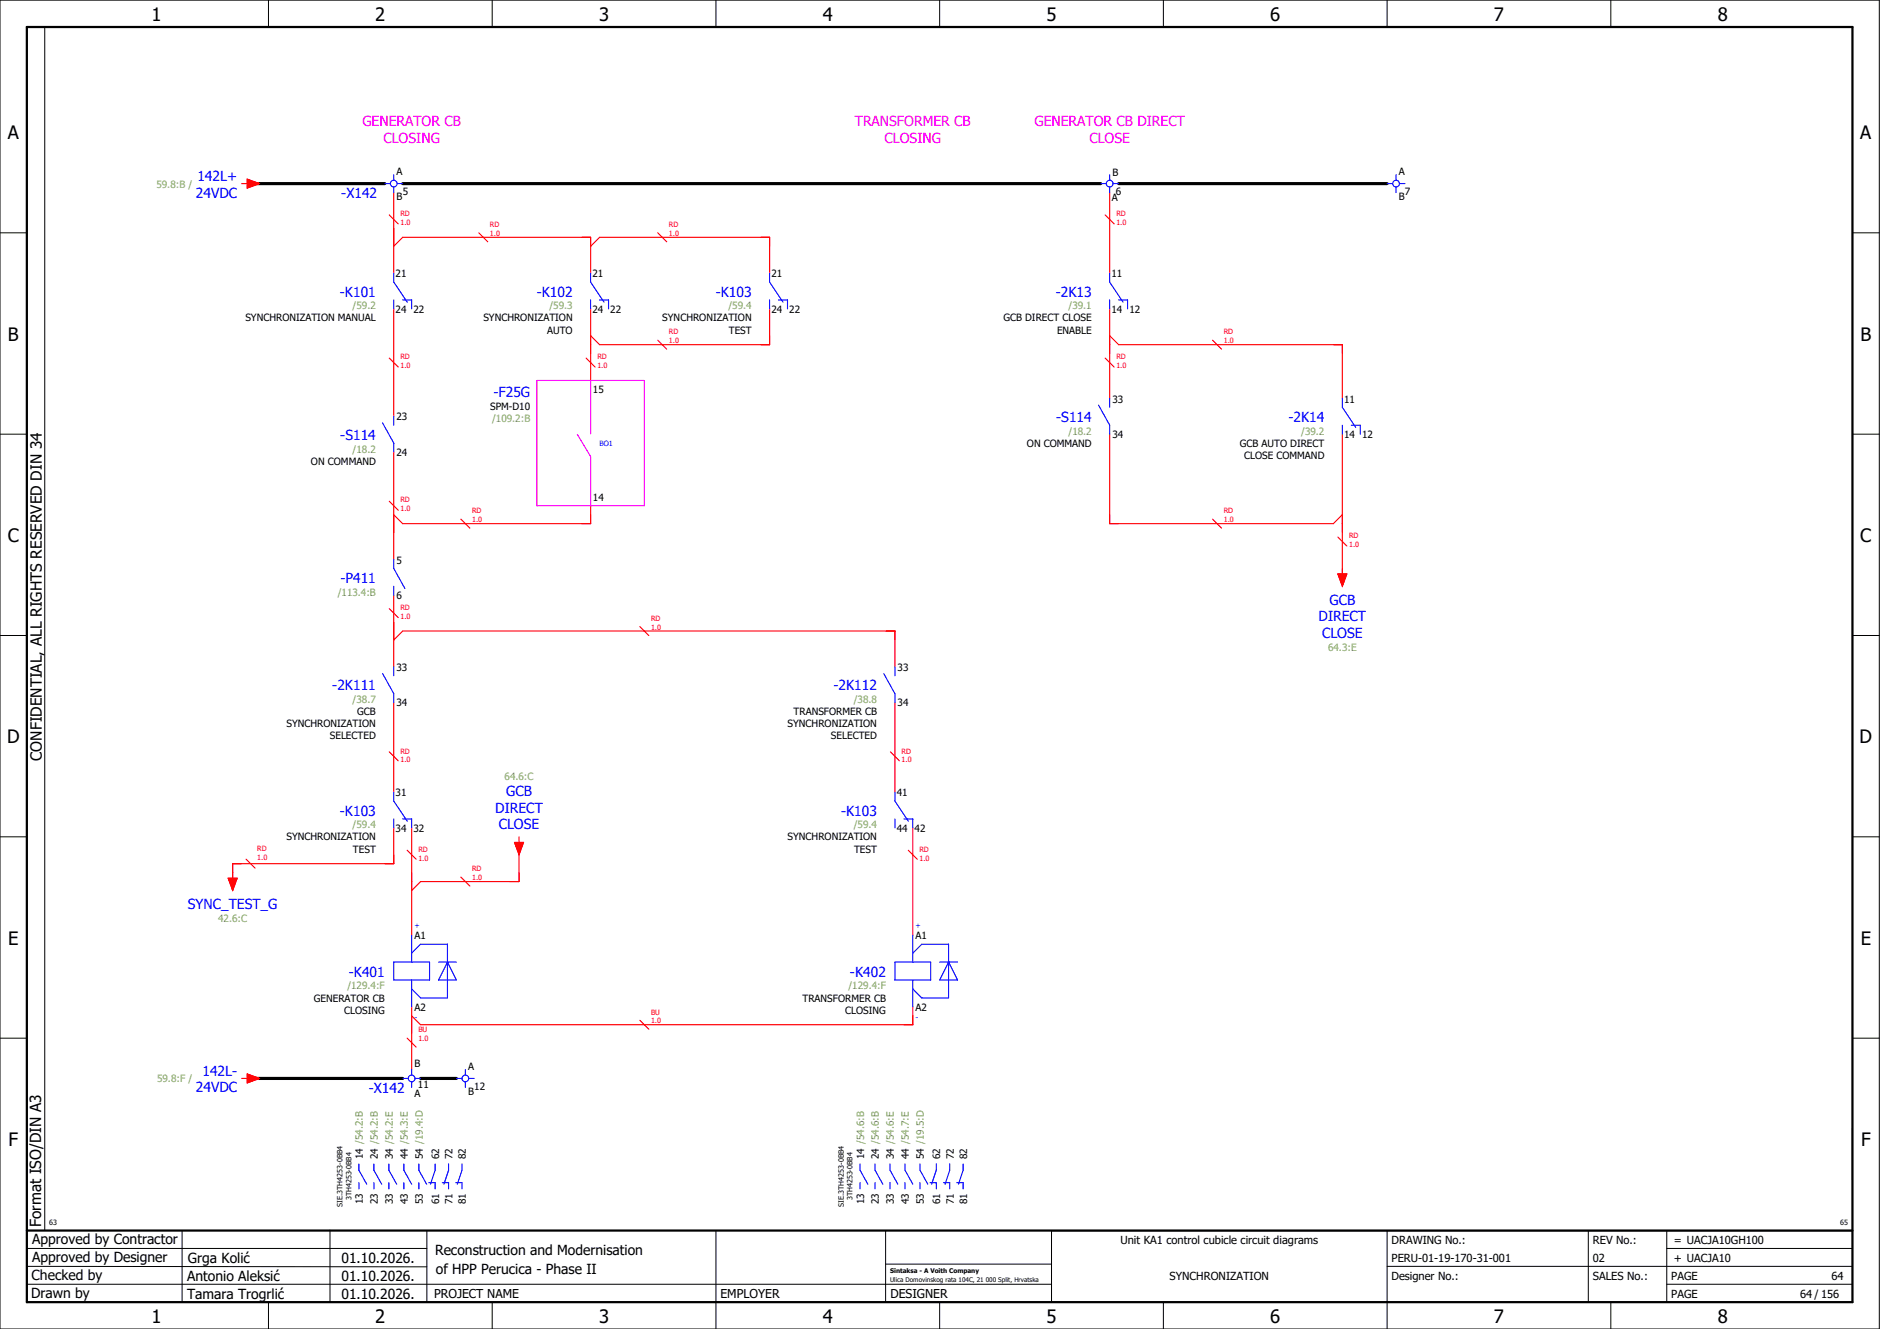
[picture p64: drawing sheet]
<svg xmlns="http://www.w3.org/2000/svg" width="420mm" height="297mm" viewBox="0 0 420 297" stroke-linecap="round" stroke-linejoin="round" font-family="sans-serif">
<defs><g id="words">
<g font-size="4.1">
<text x="33.9" y="4.7">1</text>
<text x="83.9" y="4.7">2</text>
<text x="133.9" y="4.7">3</text>
<text x="183.9" y="4.7">4</text>
<text x="233.9" y="4.7">5</text>
<text x="283.9" y="4.7">6</text>
<text x="333.9" y="4.7">7</text>
<text x="383.9" y="4.7">8</text>
<text x="1.8" y="31.2">A</text>
<text x="415.8" y="31.2">A</text>
<text x="1.8" y="76.2">B</text>
<text x="415.8" y="76.2">B</text>
<text x="1.8" y="121.2">C</text>
<text x="415.8" y="121.2">C</text>
<text x="1.6" y="166.2">D</text>
<text x="415.6" y="166.2">D</text>
<text x="1.8" y="211.2">E</text>
<text x="415.8" y="211.2">E</text>
<text x="1.9" y="256.2">F</text>
<text x="415.9" y="256.2">F</text>
<text x="33.9" y="295.7">1</text>
<text x="83.9" y="295.7">2</text>
<text x="133.9" y="295.7">3</text>
<text x="183.9" y="295.7">4</text>
<text x="233.9" y="295.7">5</text>
<text x="283.9" y="295.7">6</text>
<text x="333.9" y="295.7">7</text>
<text x="383.9" y="295.7">8</text>
</g>
<g font-size="3.4">
<text x="9.4" y="170" transform="rotate(-90 9.4 170)">CONFIDENTIAL, ALL RIGHTS RESERVED DIN 34</text>
<text x="9.2" y="274.3" transform="rotate(-90 9.2 274.3)">Format ISO/DIN A3</text>
</g>
<g font-size="3.1" fill="#f0f">
<text x="81" y="28.1">GENERATOR CB</text>
<text x="191.1" y="28.1">TRANSFORMER CB</text>
<text x="231.2" y="28.1">GENERATOR CB DIRECT</text>
<text x="85.7" y="31.9">CLOSING</text>
<text x="197.7" y="31.9">CLOSING</text>
<text x="243.5" y="31.9">CLOSE</text>
</g>
<g font-size="3.1" fill="#00f">
<text x="44.1" y="40.4">142L+</text>
<text x="43.8" y="44.1">24VDC</text>
<text x="76.3" y="44.3">-X142</text>
<text x="76" y="66.3">-K101</text>
<text x="120" y="66.3">-K102</text>
<text x="160" y="66.3">-K103</text>
<text x="236" y="66.3">-2K13</text>
<text x="110.3" y="88.6">-F25G</text>
<text x="236.1" y="94.3">-S114</text>
<text x="288" y="94.3">-2K14</text>
<text x="76.1" y="98.3">-S114</text>
<text x="76.1" y="130.3">-P411</text>
<text x="297.1" y="135.1">GCB</text>
<text x="294.7" y="138.9">DIRECT</text>
<text x="295.5" y="142.6">CLOSE</text>
<text x="74.3" y="154.3">-2K111</text>
<text x="186.3" y="154.3">-2K112</text>
<text x="113.1" y="177.9">GCB</text>
<text x="76" y="182.3">-K103</text>
<text x="110.7" y="181.6">DIRECT</text>
<text x="111.5" y="185.4">CLOSE</text>
<text x="188" y="182.3">-K103</text>
<text x="42" y="203.1">SYNC_TEST_G</text>
<text x="78" y="218.3">-K401</text>
<text x="190" y="218.3">-K402</text>
<text x="43.8" y="244.1">24VDC</text>
<text x="45.2" y="240.4">142L-</text>
<text x="82.4" y="244.3">-X142</text>
</g>
<g font-size="3.1">
<text x="7.2" y="278.1">Approved by Contractor</text>
<text x="97.2" y="280.5">Reconstruction and Modernisation</text>
<text x="7.1" y="286.1">Checked by</text>
<text x="7.2" y="282.1">Approved by Designer</text>
<text x="41.8" y="286.2">Antonio Aleksić</text>
<text x="42" y="282.3">Grga Kolić</text>
<text x="76.3" y="282.3">01.10.2026.</text>
<text x="76.3" y="286.3">01.10.2026.</text>
<text x="97.4" y="284.8">of HPP Perucica - Phase II</text>
<text x="6.9" y="290">Drawn by</text>
<text x="41.8" y="290.3">Tamara Trogrlić</text>
<text x="76.3" y="290.3">01.10.2026.</text>
</g>
<g font-size="2.7">
<text x="97" y="290.1">PROJECT NAME</text>
<text x="161" y="290.1">EMPLOYER</text>
<text x="199" y="290.1">DESIGNER</text>
</g>
<g font-size="2.5">
<text x="250.4" y="278">Unit KA1 control cubicle circuit diagrams</text>
<text x="311" y="278">DRAWING No.:</text>
<text x="356" y="278">REV No.:</text>
<text x="374.1" y="278">= UACJA10GH100</text>
<text x="261.4" y="286">SYNCHRONIZATION</text>
<text x="311" y="286">Designer No.:</text>
<text x="311" y="282">PERU-01-19-170-31-001</text>
<text x="356" y="286">SALES No.:</text>
<text x="356" y="282">02</text>
<text x="373.5" y="286">PAGE</text>
<text x="374.1" y="282.1">+ UACJA10</text>
<text x="409.3" y="286">64</text>
<text x="373.5" y="290">PAGE</text>
<text x="402.3" y="290">64 / 156</text>
</g>
<g font-size="2.2" fill="#7ca552">
<text x="35" y="41.9">59.8:B /</text>
<text x="78.8" y="69.2">/59.2</text>
<text x="122.8" y="69.2">/59.3</text>
<text x="162.8" y="69.2">/59.4</text>
<text x="238.8" y="69.2">/39.1</text>
<text x="110" y="94.2">/109.2:B</text>
<text x="78.8" y="101.2">/18.2</text>
<text x="238.8" y="97.2">/18.2</text>
<text x="290.8" y="97.2">/39.2</text>
<text x="75.5" y="133.2">/113.4:B</text>
<text x="296.8" y="145.5">64.3:E</text>
<text x="78.8" y="157.2">/38.7</text>
<text x="190.8" y="157.2">/38.8</text>
<text x="112.8" y="174.3">64.6:C</text>
<text x="78.8" y="185.2">/59.4</text>
<text x="190.8" y="185.2">/59.4</text>
<text x="48.8" y="206">42.6:C</text>
<text x="77.6" y="221.2">/129.4:F</text>
<text x="189.6" y="221.2">/129.4:F</text>
<text x="35.1" y="241.9">59.8:F /</text>
</g>
<g font-size="2.2">
<text x="88.6" y="39.2">A</text>
<text x="248.6" y="39.2">B</text>
<text x="312.6" y="39.2">A</text>
<text x="88.6" y="44.7">B</text>
<text x="90" y="43.7">5</text>
<text x="248.5" y="45">A</text>
<text x="249.4" y="43.7">6</text>
<text x="312.6" y="44.7">B</text>
<text x="314" y="43.7">7</text>
<text x="88.4" y="62">21</text>
<text x="132.4" y="62">21</text>
<text x="172.4" y="62">21</text>
<text x="248.4" y="62">11</text>
<text x="54.8" y="71.9">SYNCHRONIZATION MANUAL</text>
<text x="88.4" y="69.9">24</text>
<text x="92.4" y="69.9">22</text>
<text x="108" y="71.9">SYNCHRONIZATION</text>
<text x="132.4" y="69.9">24</text>
<text x="136.4" y="69.9">22</text>
<text x="148" y="71.9">SYNCHRONIZATION</text>
<text x="172.4" y="69.9">24</text>
<text x="176.4" y="69.9">22</text>
<text x="224.3" y="71.9">GCB DIRECT CLOSE</text>
<text x="248.4" y="69.9">14</text>
<text x="252.4" y="69.9">12</text>
<text x="122.3" y="74.6">AUTO</text>
<text x="162.9" y="74.6">TEST</text>
<text x="236.2" y="74.6">ENABLE</text>
<text x="132.5" y="87.8">15</text>
<text x="248.6" y="90">33</text>
<text x="300.4" y="90">11</text>
<text x="88.6" y="94">23</text>
<text x="109.5" y="91.5">SPM-D10</text>
<text x="88.6" y="101.9">24</text>
<text x="229.5" y="99.9">ON COMMAND</text>
<text x="248.6" y="97.9">34</text>
<text x="277.1" y="99.9">GCB AUTO DIRECT</text>
<text x="300.4" y="97.9">14</text>
<text x="304.4" y="97.9">12</text>
<text x="69.5" y="103.9">ON COMMAND</text>
<text x="278" y="102.6">CLOSE COMMAND</text>
<text x="132.5" y="112.1">14</text>
<text x="88.6" y="126">5</text>
<text x="88.6" y="133.9">6</text>
<text x="88.6" y="150">33</text>
<text x="200.6" y="150">33</text>
<text x="79.8" y="159.9">GCB</text>
<text x="88.6" y="157.9">34</text>
<text x="177.4" y="159.9">TRANSFORMER CB</text>
<text x="200.6" y="157.9">34</text>
<text x="64" y="162.6">SYNCHRONIZATION</text>
<text x="73.7" y="165.3">SELECTED</text>
<text x="176" y="162.6">SYNCHRONIZATION</text>
<text x="185.7" y="165.3">SELECTED</text>
<text x="88.4" y="178">31</text>
<text x="200.4" y="178">41</text>
<text x="88.4" y="185.9">34</text>
<text x="92.4" y="185.9">32</text>
<text x="200.4" y="185.9">44</text>
<text x="204.4" y="185.9">42</text>
<text x="64" y="187.9">SYNCHRONIZATION</text>
<text x="78.9" y="190.6">TEST</text>
<text x="176" y="187.9">SYNCHRONIZATION</text>
<text x="190.9" y="190.6">TEST</text>
<text x="92.6" y="210">A1</text>
<text x="204.6" y="210">A1</text>
<text x="70.1" y="223.9">GENERATOR CB</text>
<text x="76.9" y="226.6">CLOSING</text>
<text x="92.6" y="225.9">A2</text>
<text x="179.4" y="223.9">TRANSFORMER CB</text>
<text x="188.9" y="226.6">CLOSING</text>
<text x="204.6" y="225.9">A2</text>
<text x="92.6" y="238.6">B</text>
<text x="104.6" y="239.2">A</text>
<text x="92.6" y="245.3">A</text>
<text x="93.4" y="243.3">11</text>
<text x="104.6" y="244.7">B</text>
<text x="106" y="243.7">12</text>
<text x="81.1" y="259.1" transform="rotate(-90 81.1 259.1)">14 /54.2:B</text>
<text x="84.4" y="259.1" transform="rotate(-90 84.4 259.1)">24 /54.2:B</text>
<text x="87.8" y="259.1" transform="rotate(-90 87.8 259.1)">34 /54.2:E</text>
<text x="91.1" y="259.1" transform="rotate(-90 91.1 259.1)">44 /54.3:E</text>
<text x="94.5" y="259.1" transform="rotate(-90 94.5 259.1)">54 /19.4:D</text>
<text x="98.1" y="259.1" transform="rotate(-90 98.1 259.1)">62</text>
<text x="101.1" y="259.1" transform="rotate(-90 101.1 259.1)">72</text>
<text x="104.1" y="259.1" transform="rotate(-90 104.1 259.1)">82</text>
<text x="193.1" y="259.1" transform="rotate(-90 193.1 259.1)">14 /54.6:B</text>
<text x="196.4" y="259.1" transform="rotate(-90 196.4 259.1)">24 /54.6:B</text>
<text x="199.8" y="259.1" transform="rotate(-90 199.8 259.1)">34 /54.6:E</text>
<text x="203.1" y="259.1" transform="rotate(-90 203.1 259.1)">44 /54.7:E</text>
<text x="206.5" y="259.1" transform="rotate(-90 206.5 259.1)">54 /19.5:D</text>
<text x="210.1" y="259.1" transform="rotate(-90 210.1 259.1)">62</text>
<text x="213.1" y="259.1" transform="rotate(-90 213.1 259.1)">72</text>
<text x="216.1" y="259.1" transform="rotate(-90 216.1 259.1)">82</text>
<text x="81.1" y="269.2" transform="rotate(-90 81.1 269.2)">13</text>
<text x="84.4" y="269.2" transform="rotate(-90 84.4 269.2)">23</text>
<text x="87.8" y="269.2" transform="rotate(-90 87.8 269.2)">33</text>
<text x="91.1" y="269.2" transform="rotate(-90 91.1 269.2)">43</text>
<text x="94.5" y="269.2" transform="rotate(-90 94.5 269.2)">53</text>
<text x="98.1" y="269.2" transform="rotate(-90 98.1 269.2)">61</text>
<text x="101.1" y="269.2" transform="rotate(-90 101.1 269.2)">71</text>
<text x="104.1" y="269.2" transform="rotate(-90 104.1 269.2)">81</text>
<text x="193.1" y="269.2" transform="rotate(-90 193.1 269.2)">13</text>
<text x="196.4" y="269.2" transform="rotate(-90 196.4 269.2)">23</text>
<text x="199.8" y="269.2" transform="rotate(-90 199.8 269.2)">33</text>
<text x="203.1" y="269.2" transform="rotate(-90 203.1 269.2)">43</text>
<text x="206.5" y="269.2" transform="rotate(-90 206.5 269.2)">53</text>
<text x="210.1" y="269.2" transform="rotate(-90 210.1 269.2)">61</text>
<text x="213.1" y="269.2" transform="rotate(-90 213.1 269.2)">71</text>
<text x="216.1" y="269.2" transform="rotate(-90 216.1 269.2)">81</text>
</g>
<g font-size="1.6" fill="#f00">
<text x="89.5" y="50.2">1.0</text>
<text x="89.5" y="48.3">RD</text>
<text x="109.5" y="52.7">1.0</text>
<text x="109.5" y="50.8">RD</text>
<text x="149.5" y="52.7">1.0</text>
<text x="149.5" y="50.8">RD</text>
<text x="249.5" y="50.2">1.0</text>
<text x="249.5" y="48.3">RD</text>
<text x="149.5" y="76.7">1.0</text>
<text x="149.5" y="74.8">RD</text>
<text x="273.5" y="76.7">1.0</text>
<text x="273.5" y="74.8">RD</text>
<text x="89.5" y="82.2">1.0</text>
<text x="89.5" y="80.3">RD</text>
<text x="133.5" y="82.2">1.0</text>
<text x="133.5" y="80.3">RD</text>
<text x="249.5" y="82.2">1.0</text>
<text x="249.5" y="80.3">RD</text>
<text x="89.5" y="112.3">RD</text>
<text x="89.5" y="114.2">1.0</text>
<text x="105.5" y="116.7">1.0</text>
<text x="105.5" y="114.8">RD</text>
<text x="273.5" y="116.7">1.0</text>
<text x="273.5" y="114.8">RD</text>
<text x="301.5" y="122.2">1.0</text>
<text x="301.5" y="120.3">RD</text>
<text x="89.5" y="136.4">RD</text>
<text x="89.5" y="138.4">1.0</text>
<text x="145.5" y="140.7">1.0</text>
<text x="145.5" y="138.8">RD</text>
<text x="89.5" y="170.4">1.0</text>
<text x="89.5" y="168.4">RD</text>
<text x="201.5" y="170.4">1.0</text>
<text x="201.5" y="168.4">RD</text>
<text x="57.5" y="190.3">RD</text>
<text x="93.5" y="190.4">RD</text>
<text x="205.5" y="190.4">RD</text>
<text x="57.5" y="192.2">1.0</text>
<text x="93.5" y="192.4">1.0</text>
<text x="105.5" y="196.7">1.0</text>
<text x="105.5" y="194.8">RD</text>
<text x="205.5" y="192.4">1.0</text>
<text x="145.5" y="226.8">BU</text>
<text x="93.5" y="232.7">1.0</text>
<text x="93.5" y="230.8">BU</text>
<text x="145.5" y="228.7">1.0</text>
</g>
<g font-size="1.6" fill="#00f">
<text x="134" y="99.7">BO1</text>
<text x="92.6" y="207.4">+</text>
<text x="204.6" y="207.4">+</text>
<text x="92.6" y="228">-</text>
<text x="204.6" y="228">-</text>
</g>
<g font-size="1.6">
<text x="76.6" y="269.7" transform="rotate(-90 76.6 269.7)">SIE.3TH4253-0BB4</text>
<text x="78.5" y="268.3" transform="rotate(-90 78.5 268.3)">3TH4253-0BB4</text>
<text x="188.6" y="269.7" transform="rotate(-90 188.6 269.7)">SIE.3TH4253-0BB4</text>
<text x="190.5" y="268.3" transform="rotate(-90 190.5 268.3)">3TH4253-0BB4</text>
<text x="11" y="273.7">63</text>
<text x="411.2" y="273.7">65</text>
</g>
<g font-size="1.4">
<text x="198.9" y="284.4">Sintaksa - A Voith Company</text>
<text x="198.9" y="286.4">Ulica Domovinskog rata 104C, 21 000 Split, Hrvatska</text>
</g>
</g></defs>
<g fill="none" stroke="#000" stroke-width=".22">
<path d="M0 0h420v297h-420zM10 6v269M60 0v6M110 0v6M160 0v6M210 0v6M260 0v6M310 0v6M360 0v6M0 52h6M414 52h6M0 97h6"/>
<path d="M414 97h6M0 142h6M414 142h6M414 176.3v87.4M0 187h6M414 187h6M0 232h6M414 232h6M6 279h89.4M40.7 275v16M73.7 274.9v16M95.4 275.1v16"/>
<path d="M160 275v22M197.9 275.1v16M310 275v22M355 275v16M372.5 279h41.5M372.5 275v16M414 275h-179v16M6 283l89.4 .1M6 287h229M60 291v6M110 291v6M197.9 282.5h37.1"/>
<path d="M210 291v6M260 291v6M310 283h104M360 291v6M372.5 287h41.5"/>
</g>
<path d="M6 6h408v285h-408zM6 275h408" fill="none" stroke="#000" stroke-width=".5"/>
<g fill="none" stroke="#f00" stroke-width=".25">
<path d="M54 41h1.2M55.2 40l2.8 1-2.8 1zM87 48l2 2M88 43v18M88 55l2-2h42v8M107 52l2 2M132 55l2-2h38v8M147 52l2 2M247 48l2 2M248 43v18M88 69v24M132 69v16"/>
<path d="M147 76l2 2M172 69v8h-38l-2-2M248 75l2 2h50v12M248 69v20M271 76l2 2M87 80l2 2M131 80l2 2M247 80l2 2M248 97v20h50l2-2M300 97v32M87 112l2 2M88 101v24"/>
<path d="M103 116l2 2M132 113v4h-42l-2-2M271 116l2 2M87 136l2 2M88 133v16M299 120l2 2M299 128.3h2l-1 2.7zM88 157v20M88 143l2-2h110v8M143 140l2 2M200 157v20M87 168l2 2"/>
<path d="M199 168l2 2M51 196.3h2l-1 2.7zM55 192l2 2M88 185v8h-36v4M91 190l2 2M92 185v24M103 196l2 2M115 188.3h2l-1 2.7zM116 190v7h-22l-2 2M116 187v1.3M203 190l2 2M204 185v24"/>
<path d="M91 232l2 2M92 225v14M143 228l2 2M204 225v4h-110l-2-2M54 241h1.2M55.2 240l2.8 1-2.8 1z"/>
</g>
<path d="M56 41h30M90 41h156M250 41h60M56 241h34M94 241h8" fill="none" stroke="#000" stroke-width=".7"/>
<g fill="none" stroke="#00f" stroke-width=".25">
<path d="M88 39v1.3M248 39v1.3M312 39v1.3M86 41h1.3M88 41.8v1.2M88.8 41h1.2M246 41h1.2M248 41.8v1.2M248.7 41h1.3M310 41h1.3M312 41.8v1.2M312.7 41h1.3"/>
<path d="M88 61v2l3 4.5M88 67v2M90 67h2v2M132 61v2l3 4.5M132 67v2M134 67h2v2M172 61v2l3 4.5M172 67v2M174 67h2v2M248 61v2l3 4.5M248 67v2M250 67h2v2"/>
<path d="M85.5 94.5l2.5 4.5v2M88 93v2M245.5 90.5l2.5 4.5v2M248 89v2M300 89v2l3 4.5M300 95v2M302 95h2v2M88 125v2l2.5 4.5M88 131v2M85.5 150.5l2.5 4.5v2M88 149v2M197.5 150.5l2.5 4.5v2"/>
<path d="M200 149v2M88 177v2l3 4.5M200 177v2l3 4.5M88 183v2M90 183h2v2M200 183v2M202 183h2v2M88 215h8v4h-8zM92 209v6M92 219v6M92 213l2-2h6v12h-6l-2-2M98 215h4"/>
<path d="M100 215h.1M100 215l2 4h-4zM200 215h8v4h-8zM204 213l2-2h6v12h-6l-2-2M204 209v6M204 219v6M210 215h4M212 215h.1M212 215l2 4h-4zM92 239v1.3M104 239v1.3M90 241h1.2"/>
<path d="M92 241.8v1.2M92.7 241h1.3M102 241h1.2M104 241.8v1.2M104.7 241h1.3M80.2 260.1v1.4l1.8 3.2M80.2 264.3v1.4M83.6 260.1v1.4l1.7 3.2M83.6 264.3v1.4M86.9 260.1v1.4l1.8 3.2M86.9 264.3v1.4M90.3 260.1v1.4l1.7 3.2"/>
<path d="M90.3 264.3v1.4M93.6 260.1v1.4l1.8 3.2M93.6 264.3v1.4M95.9 264.3h1.4v1.4M97.3 260.1v1.4l-1.1 3.2M98.9 264.3h1.4v1.4M100.3 260.1v1.4l-1.1 3.2M101.9 264.3h1.4v1.4M103.3 260.1v1.4l-1.1 3.2M192.2 260.1v1.4l1.8 3.2M192.2 264.3v1.4M195.6 260.1v1.4l1.7 3.2"/>
<path d="M195.6 264.3v1.4M198.9 260.1v1.4l1.8 3.2M198.9 264.3v1.4M202.3 260.1v1.4l1.7 3.2M202.3 264.3v1.4M205.6 260.1v1.4l1.8 3.2M205.6 264.3v1.4M207.9 264.3h1.4v1.4M209.3 260.1v1.4l-1.1 3.2M210.9 264.3h1.4v1.4M212.3 260.1v1.4l-1.1 3.2M213.9 264.3h1.4v1.4"/>
<path d="M215.3 260.1v1.4l-1.1 3.2"/>
<circle cx="88" cy="41" r=".75"/>
<circle cx="248" cy="41" r=".75"/>
<circle cx="312" cy="41" r=".75"/>
<circle cx="92" cy="241" r=".75"/>
<circle cx="104" cy="241" r=".75"/>
</g>
<path d="M120 85h24v28h-24zM129 97l3 5v11M132 85v12" fill="none" stroke="#f0f" stroke-width=".25"/>
<g fill="#f00" stroke="#f00" stroke-width=".22">
<path d="M51 196.3h2l-1 2.7z"/>
<path d="M55.2 40l2.8 1-2.8 1z"/>
<path d="M55.2 240l2.8 1-2.8 1z"/>
<path d="M299 128.3h2l-1 2.7z"/>
<path d="M115 188.3h2l-1 2.7z"/>
</g>
<use href="#words"/>
</svg>
